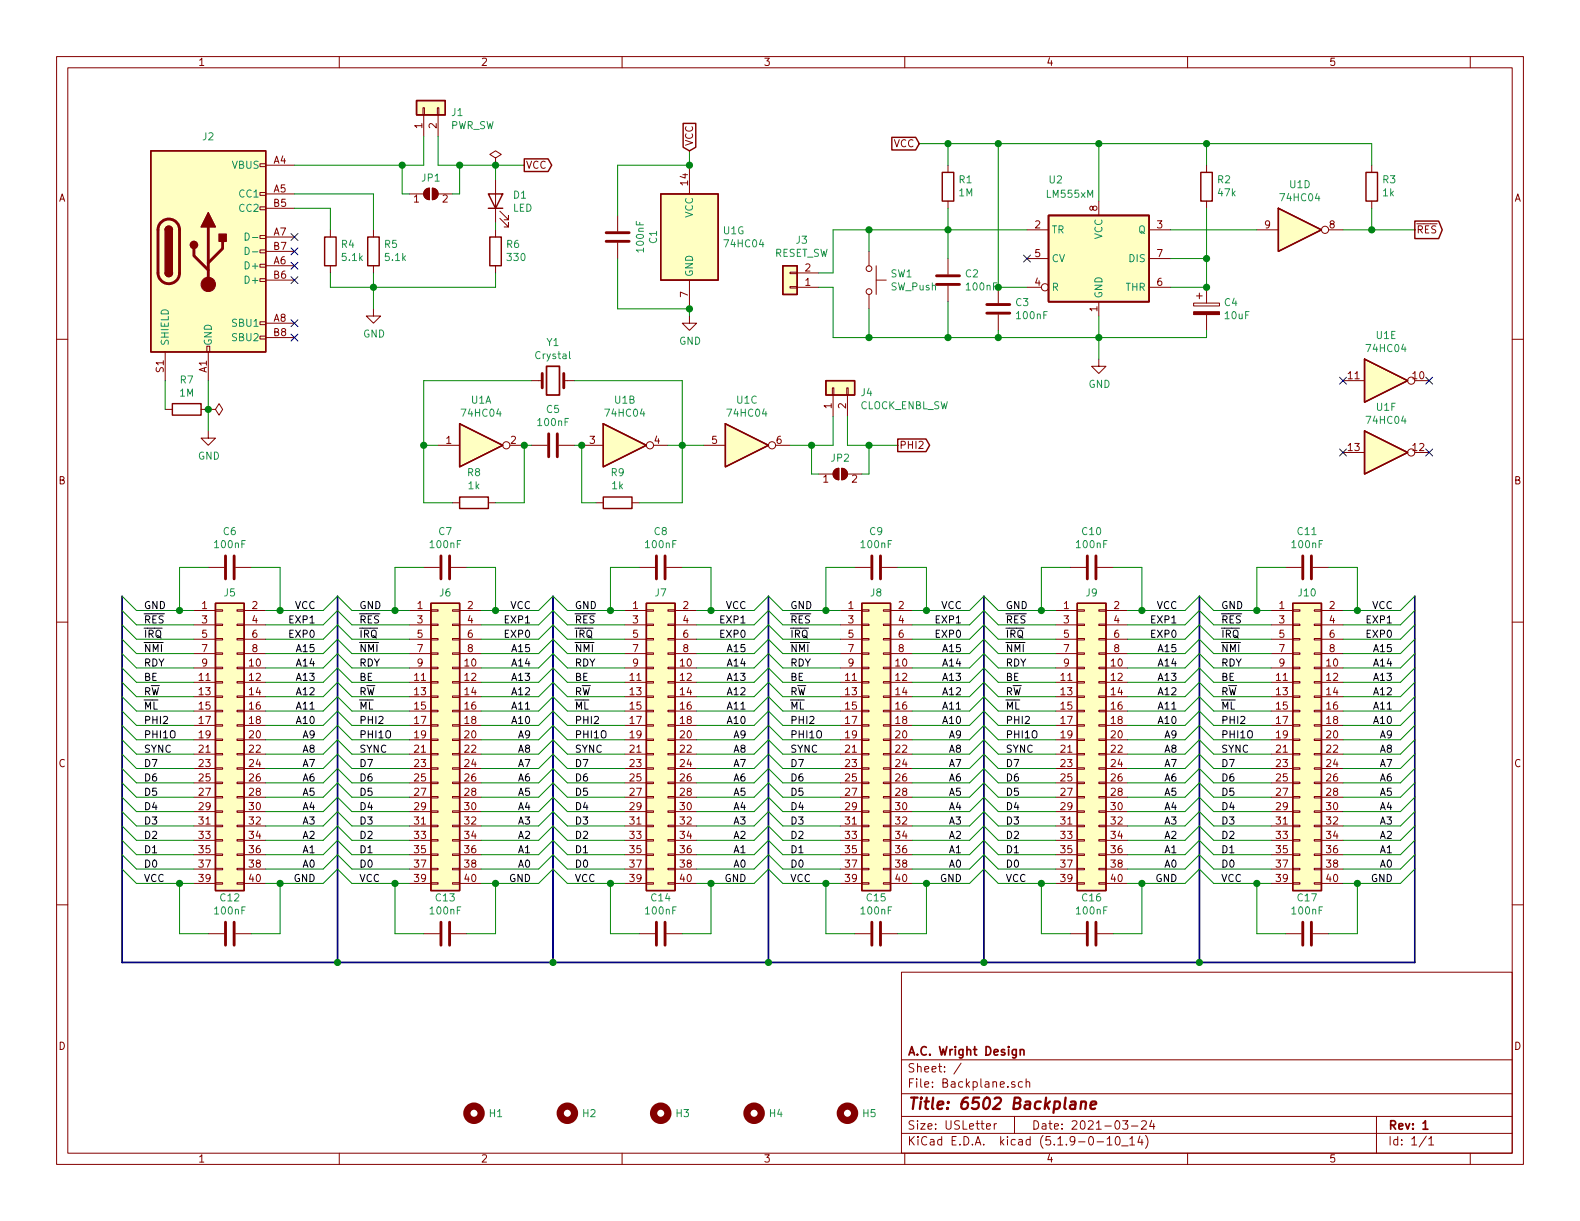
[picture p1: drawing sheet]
<svg xmlns="http://www.w3.org/2000/svg" width="279mm" height="216mm" viewBox="0 0 279 216" stroke-linecap="round" stroke-linejoin="round" font-family="sans-serif">
<defs><g id="words">
<text font-size="2.8" fill="#840000" x="160.4" y="196.2">Title: 6502 Backplane</text>
<g font-size="2.1" fill="#840000">
<text x="160.4" y="189.6">Sheet: /</text>
<text x="160.4" y="186.6">A.C. Wright Design</text>
<text x="160.4" y="192.3">File: Backplane.sch</text>
<text x="160.4" y="202.5">KiCad E.D.A. kicad (5.1.9-0-10_14)</text>
<text x="160.4" y="199.7">Size: USLetter</text>
<text x="182.4" y="199.7">Date: 2021-03-24</text>
<text x="245.4" y="199.7">Rev: 1</text>
<text x="245.4" y="202.5">Id: 1/1</text>
</g>
<g font-size="1.8" fill="#840000">
<text x="35" y="11.6">1</text>
<text x="85" y="11.6">2</text>
<text x="135" y="11.6">3</text>
<text x="185" y="11.6">4</text>
<text x="235" y="11.6">5</text>
<text x="74.7" y="22.7" transform="rotate(-90 74.7 22.7)">1</text>
<text x="77.2" y="22.7" transform="rotate(-90 77.2 22.7)">2</text>
<text x="48.4" y="29">A4</text>
<text x="93" y="29.8">VCC</text>
<text x="122.6" y="25.9" transform="rotate(-90 122.6 25.9)">VCC</text>
<text x="158" y="26">VCC</text>
<text x="10.4" y="35.6">A</text>
<text x="48.4" y="34">A5</text>
<text x="73.2" y="35.8">1</text>
<text x="78.3" y="35.8">2</text>
<text x="121.7" y="32.7" transform="rotate(-90 121.7 32.7)">14</text>
<text x="267.8" y="35.6">A</text>
<text x="48.4" y="41.7">A7</text>
<text x="48.4" y="36.6">B5</text>
<text x="183" y="40.4">2</text>
<text x="194.1" y="37.3" transform="rotate(-90 194.1 37.3)">8</text>
<text x="204.6" y="40.4">3</text>
<text x="223.7" y="40.4">9</text>
<text x="235.1" y="40.4">8</text>
<text x="250.4" y="41.3">RES</text>
<text x="48.4" y="46.7">A6</text>
<text x="48.4" y="44.2">B7</text>
<text x="183" y="45.5">5</text>
<text x="204.6" y="45.5">7</text>
<text x="48.4" y="49.3">B6</text>
<text x="121.7" y="52.6" transform="rotate(-90 121.7 52.6)">7</text>
<text x="142.4" y="50.5">1</text>
<text x="142.4" y="48">2</text>
<text x="183" y="50.5">4</text>
<text x="204.6" y="50.5">6</text>
<text x="48.4" y="56.9">A8</text>
<text x="48.4" y="59.4">B8</text>
<text x="194.1" y="55.1" transform="rotate(-90 194.1 55.1)">1</text>
<text x="29" y="65.8" transform="rotate(-90 29 65.8)">S1</text>
<text x="36.6" y="65.9" transform="rotate(-90 36.6 65.9)">A1</text>
<text x="238.4" y="67.1">11</text>
<text x="249.9" y="67.1">10</text>
<text x="147.1" y="72.2" transform="rotate(-90 147.1 72.2)">1</text>
<text x="149.6" y="72.2" transform="rotate(-90 149.6 72.2)">2</text>
<text x="78.9" y="78.5">1</text>
<text x="90.3" y="78.5">2</text>
<text x="104.3" y="78.5">3</text>
<text x="115.7" y="78.5">4</text>
<text x="125.9" y="78.5">5</text>
<text x="137.3" y="78.5">6</text>
<text x="159" y="79.4">PHI2</text>
<text x="238.4" y="79.8">13</text>
<text x="249.9" y="79.8">12</text>
<text x="10.4" y="85.6">B</text>
<text x="145.6" y="85.3">1</text>
<text x="150.6" y="85.3">2</text>
<text x="267.8" y="85.6">B</text>
<text x="35.7" y="107.7">1</text>
<text x="44.6" y="107.7">2</text>
<text x="73.8" y="107.7">1</text>
<text x="82.7" y="107.7">2</text>
<text x="111.9" y="107.7">1</text>
<text x="120.8" y="107.7">2</text>
<text x="150" y="107.7">1</text>
<text x="158.9" y="107.7">2</text>
<text x="188.1" y="107.7">1</text>
<text x="197" y="107.7">2</text>
<text x="226.2" y="107.7">1</text>
<text x="235.1" y="107.7">2</text>
<text x="35.7" y="110.2">3</text>
<text x="35.7" y="112.8">5</text>
<text x="44.6" y="110.2">4</text>
<text x="44.6" y="112.8">6</text>
<text x="73.8" y="110.2">3</text>
<text x="73.8" y="112.8">5</text>
<text x="82.7" y="110.2">4</text>
<text x="82.7" y="112.8">6</text>
<text x="111.9" y="110.2">3</text>
<text x="111.9" y="112.8">5</text>
<text x="120.8" y="110.2">4</text>
<text x="120.8" y="112.8">6</text>
<text x="150" y="110.2">3</text>
<text x="150" y="112.8">5</text>
<text x="158.9" y="110.2">4</text>
<text x="158.9" y="112.8">6</text>
<text x="188.1" y="110.2">3</text>
<text x="188.1" y="112.8">5</text>
<text x="197" y="110.2">4</text>
<text x="197" y="112.8">6</text>
<text x="226.2" y="110.2">3</text>
<text x="226.2" y="112.8">5</text>
<text x="235.1" y="110.2">4</text>
<text x="235.1" y="112.8">6</text>
<text x="35.7" y="115.3">7</text>
<text x="35.7" y="117.9">9</text>
<text x="44.1" y="117.9">10</text>
<text x="44.6" y="115.3">8</text>
<text x="73.8" y="115.3">7</text>
<text x="73.8" y="117.9">9</text>
<text x="82.2" y="117.9">10</text>
<text x="82.7" y="115.3">8</text>
<text x="111.9" y="115.3">7</text>
<text x="111.9" y="117.9">9</text>
<text x="120.3" y="117.9">10</text>
<text x="120.8" y="115.3">8</text>
<text x="150" y="115.3">7</text>
<text x="150" y="117.9">9</text>
<text x="158.4" y="117.9">10</text>
<text x="158.9" y="115.3">8</text>
<text x="188.1" y="115.3">7</text>
<text x="188.1" y="117.9">9</text>
<text x="196.5" y="117.9">10</text>
<text x="197" y="115.3">8</text>
<text x="226.2" y="115.3">7</text>
<text x="226.2" y="117.9">9</text>
<text x="234.6" y="117.9">10</text>
<text x="235.1" y="115.3">8</text>
<text x="35.2" y="120.4">11</text>
<text x="35.2" y="122.9">13</text>
<text x="35.2" y="125.5">15</text>
<text x="44.1" y="120.4">12</text>
<text x="44.1" y="122.9">14</text>
<text x="44.1" y="125.5">16</text>
<text x="73.3" y="120.4">11</text>
<text x="73.3" y="122.9">13</text>
<text x="73.3" y="125.5">15</text>
<text x="82.2" y="120.4">12</text>
<text x="82.2" y="122.9">14</text>
<text x="82.2" y="125.5">16</text>
<text x="111.4" y="120.4">11</text>
<text x="111.4" y="122.9">13</text>
<text x="111.4" y="125.5">15</text>
<text x="120.3" y="120.4">12</text>
<text x="120.3" y="122.9">14</text>
<text x="120.3" y="125.5">16</text>
<text x="149.5" y="120.4">11</text>
<text x="149.5" y="122.9">13</text>
<text x="149.5" y="125.5">15</text>
<text x="158.4" y="120.4">12</text>
<text x="158.4" y="122.9">14</text>
<text x="158.4" y="125.5">16</text>
<text x="187.6" y="120.4">11</text>
<text x="187.6" y="122.9">13</text>
<text x="187.6" y="125.5">15</text>
<text x="196.5" y="120.4">12</text>
<text x="196.5" y="122.9">14</text>
<text x="196.5" y="125.5">16</text>
<text x="225.7" y="120.4">11</text>
<text x="225.7" y="122.9">13</text>
<text x="225.7" y="125.5">15</text>
<text x="234.6" y="120.4">12</text>
<text x="234.6" y="122.9">14</text>
<text x="234.6" y="125.5">16</text>
<text x="35.2" y="128">17</text>
<text x="35.2" y="130.6">19</text>
<text x="44.1" y="128">18</text>
<text x="44.1" y="130.6">20</text>
<text x="73.3" y="128">17</text>
<text x="73.3" y="130.6">19</text>
<text x="82.2" y="128">18</text>
<text x="82.2" y="130.6">20</text>
<text x="111.4" y="128">17</text>
<text x="111.4" y="130.6">19</text>
<text x="120.3" y="128">18</text>
<text x="120.3" y="130.6">20</text>
<text x="149.5" y="128">17</text>
<text x="149.5" y="130.6">19</text>
<text x="158.4" y="128">18</text>
<text x="158.4" y="130.6">20</text>
<text x="187.6" y="128">17</text>
<text x="187.6" y="130.6">19</text>
<text x="196.5" y="128">18</text>
<text x="196.5" y="130.6">20</text>
<text x="225.7" y="128">17</text>
<text x="225.7" y="130.6">19</text>
<text x="234.6" y="128">18</text>
<text x="234.6" y="130.6">20</text>
<text x="10.4" y="135.6">C</text>
<text x="35.2" y="133.1">21</text>
<text x="35.2" y="135.6">23</text>
<text x="44.1" y="133.1">22</text>
<text x="44.1" y="135.6">24</text>
<text x="73.3" y="133.1">21</text>
<text x="73.3" y="135.6">23</text>
<text x="82.2" y="133.1">22</text>
<text x="82.2" y="135.6">24</text>
<text x="111.4" y="133.1">21</text>
<text x="111.4" y="135.6">23</text>
<text x="120.3" y="133.1">22</text>
<text x="120.3" y="135.6">24</text>
<text x="149.5" y="133.1">21</text>
<text x="149.5" y="135.6">23</text>
<text x="158.4" y="133.1">22</text>
<text x="158.4" y="135.6">24</text>
<text x="187.6" y="133.1">21</text>
<text x="187.6" y="135.6">23</text>
<text x="196.5" y="133.1">22</text>
<text x="196.5" y="135.6">24</text>
<text x="225.7" y="133.1">21</text>
<text x="225.7" y="135.6">23</text>
<text x="234.6" y="133.1">22</text>
<text x="234.6" y="135.6">24</text>
<text x="267.8" y="135.6">C</text>
<text x="35.2" y="138.2">25</text>
<text x="35.2" y="140.7">27</text>
<text x="35.2" y="143.3">29</text>
<text x="44.1" y="138.2">26</text>
<text x="44.1" y="140.7">28</text>
<text x="44.1" y="143.3">30</text>
<text x="73.3" y="138.2">25</text>
<text x="73.3" y="140.7">27</text>
<text x="73.3" y="143.3">29</text>
<text x="82.2" y="138.2">26</text>
<text x="82.2" y="140.7">28</text>
<text x="82.2" y="143.3">30</text>
<text x="111.4" y="138.2">25</text>
<text x="111.4" y="140.7">27</text>
<text x="111.4" y="143.3">29</text>
<text x="120.3" y="138.2">26</text>
<text x="120.3" y="140.7">28</text>
<text x="120.3" y="143.3">30</text>
<text x="149.5" y="138.2">25</text>
<text x="149.5" y="140.7">27</text>
<text x="149.5" y="143.3">29</text>
<text x="158.4" y="138.2">26</text>
<text x="158.4" y="140.7">28</text>
<text x="158.4" y="143.3">30</text>
<text x="187.6" y="138.2">25</text>
<text x="187.6" y="140.7">27</text>
<text x="187.6" y="143.3">29</text>
<text x="196.5" y="138.2">26</text>
<text x="196.5" y="140.7">28</text>
<text x="196.5" y="143.3">30</text>
<text x="225.7" y="138.2">25</text>
<text x="225.7" y="140.7">27</text>
<text x="225.7" y="143.3">29</text>
<text x="234.6" y="138.2">26</text>
<text x="234.6" y="140.7">28</text>
<text x="234.6" y="143.3">30</text>
<text x="35.2" y="145.8">31</text>
<text x="35.2" y="148.3">33</text>
<text x="44.1" y="145.8">32</text>
<text x="44.1" y="148.3">34</text>
<text x="73.3" y="145.8">31</text>
<text x="73.3" y="148.3">33</text>
<text x="82.2" y="145.8">32</text>
<text x="82.2" y="148.3">34</text>
<text x="111.4" y="145.8">31</text>
<text x="111.4" y="148.3">33</text>
<text x="120.3" y="145.8">32</text>
<text x="120.3" y="148.3">34</text>
<text x="149.5" y="145.8">31</text>
<text x="149.5" y="148.3">33</text>
<text x="158.4" y="145.8">32</text>
<text x="158.4" y="148.3">34</text>
<text x="187.6" y="145.8">31</text>
<text x="187.6" y="148.3">33</text>
<text x="196.5" y="145.8">32</text>
<text x="196.5" y="148.3">34</text>
<text x="225.7" y="145.8">31</text>
<text x="225.7" y="148.3">33</text>
<text x="234.6" y="145.8">32</text>
<text x="234.6" y="148.3">34</text>
<text x="35.2" y="150.9">35</text>
<text x="35.2" y="153.4">37</text>
<text x="35.2" y="156">39</text>
<text x="44.1" y="150.9">36</text>
<text x="44.1" y="153.4">38</text>
<text x="44.1" y="156">40</text>
<text x="73.3" y="150.9">35</text>
<text x="73.3" y="153.4">37</text>
<text x="73.3" y="156">39</text>
<text x="82.2" y="150.9">36</text>
<text x="82.2" y="153.4">38</text>
<text x="82.2" y="156">40</text>
<text x="111.4" y="150.9">35</text>
<text x="111.4" y="153.4">37</text>
<text x="111.4" y="156">39</text>
<text x="120.3" y="150.9">36</text>
<text x="120.3" y="153.4">38</text>
<text x="120.3" y="156">40</text>
<text x="149.5" y="150.9">35</text>
<text x="149.5" y="153.4">37</text>
<text x="149.5" y="156">39</text>
<text x="158.4" y="150.9">36</text>
<text x="158.4" y="153.4">38</text>
<text x="158.4" y="156">40</text>
<text x="187.6" y="150.9">35</text>
<text x="187.6" y="153.4">37</text>
<text x="187.6" y="156">39</text>
<text x="196.5" y="150.9">36</text>
<text x="196.5" y="153.4">38</text>
<text x="196.5" y="156">40</text>
<text x="225.7" y="150.9">35</text>
<text x="225.7" y="153.4">37</text>
<text x="225.7" y="156">39</text>
<text x="234.6" y="150.9">36</text>
<text x="234.6" y="153.4">38</text>
<text x="234.6" y="156">40</text>
<text x="10.4" y="185.6">D</text>
<text x="267.8" y="185.6">D</text>
<text x="35" y="205.5">1</text>
<text x="85" y="205.5">2</text>
<text x="135" y="205.5">3</text>
<text x="185" y="205.5">4</text>
<text x="235" y="205.5">5</text>
</g>
<g font-size="1.8" fill="#008484">
<text x="79.6" y="22.8">PWR_SW</text>
<text x="79.9" y="20.5">J1</text>
<text x="35.9" y="24.8">J2</text>
<text x="41.1" y="29.8">VBUS</text>
<text x="42.4" y="34.9">CC1</text>
<text x="74.6" y="32.1">JP1</text>
<text x="90.8" y="35.1">D1</text>
<text x="169.6" y="34.7">1M</text>
<text x="169.6" y="32.4">R1</text>
<text x="185.3" y="35">LM555xM</text>
<text x="185.6" y="32.4">U2</text>
<text x="215.3" y="32.4">R2</text>
<text x="215.5" y="34.7">47k</text>
<text x="226.6" y="35.6">74HC04</text>
<text x="228.1" y="33.3">U1D</text>
<text x="244.6" y="32.4">R3</text>
<text x="244.6" y="34.7">1k</text>
<text x="42.4" y="37.5">CC2</text>
<text x="90.7" y="37.4">LED</text>
<text x="122.6" y="38.5" transform="rotate(-90 122.6 38.5)">VCC</text>
<text x="127.9" y="41.4">U1G</text>
<text x="185.9" y="41.3">TR</text>
<text x="201.3" y="41.3">Q</text>
<text x="43.7" y="47.6">D+</text>
<text x="60.4" y="43.8">R4</text>
<text x="60.6" y="46.2">5.1k</text>
<text x="68" y="43.8">R5</text>
<text x="68.2" y="46.2">5.1k</text>
<text x="89.6" y="43.8">R6</text>
<text x="89.8" y="46.2">330</text>
<text x="113.9" y="44.4" transform="rotate(-90 113.9 44.4)">100nF</text>
<text x="116.2" y="43" transform="rotate(-90 116.2 43)">C1</text>
<text x="128.3" y="43.7">74HC04</text>
<text x="136.9" y="45.4">RESET_SW</text>
<text x="140.8" y="43.1">J3</text>
<text x="185.9" y="46.4">CV</text>
<text x="194.9" y="42.3" transform="rotate(-90 194.9 42.3)">VCC</text>
<text x="199.7" y="46.4">DIS</text>
<text x="43.7" y="50.2">D+</text>
<text x="122.6" y="49" transform="rotate(-90 122.6 49)">GND</text>
<text x="157.5" y="49">SW1</text>
<text x="157.6" y="51.4">SW_Push</text>
<text x="170.8" y="49">C2</text>
<text x="171" y="51.4">100nF</text>
<text x="185.9" y="51.4">R</text>
<text x="194.9" y="52.8" transform="rotate(-90 194.9 52.8)">GND</text>
<text x="199.1" y="51.4">THR</text>
<text x="41.2" y="57.8">SBU1</text>
<text x="64.2" y="59.7">GND</text>
<text x="179.7" y="54.1">C3</text>
<text x="179.9" y="56.4">100nF</text>
<text x="216.6" y="54.1">C4</text>
<text x="216.7" y="56.4">10uF</text>
<text x="243.4" y="59.9">U1E</text>
<text x="29.8" y="61.2" transform="rotate(-90 29.8 61.2)">SHIELD</text>
<text x="37.5" y="61.2" transform="rotate(-90 37.5 61.2)">GND</text>
<text x="41.2" y="60.3">SBU2</text>
<text x="94.8" y="63.5">Crystal</text>
<text x="96.7" y="61.2">Y1</text>
<text x="120.1" y="61">GND</text>
<text x="241.9" y="62.3">74HC04</text>
<text x="31.8" y="70.1">1M</text>
<text x="31.9" y="67.8">R7</text>
<text x="83.3" y="71.4">U1A</text>
<text x="108.7" y="71.4">U1B</text>
<text x="130.3" y="71.4">U1C</text>
<text x="152.3" y="70.1">J4</text>
<text x="192.5" y="68.6">GND</text>
<text x="81.9" y="73.7">74HC04</text>
<text x="95.2" y="75.3">100nF</text>
<text x="96.7" y="73">C5</text>
<text x="107.3" y="73.7">74HC04</text>
<text x="128.9" y="73.7">74HC04</text>
<text x="152" y="72.4">CLOCK_ENBL_SW</text>
<text x="241.9" y="75">74HC04</text>
<text x="243.4" y="72.6">U1F</text>
<text x="35" y="81.3">GND</text>
<text x="147" y="81.6">JP2</text>
<text x="82.7" y="84.2">R8</text>
<text x="82.9" y="86.5">1k</text>
<text x="108.1" y="84.2">R9</text>
<text x="108.3" y="86.5">1k</text>
<text x="39.5" y="94.6">C6</text>
<text x="77.6" y="94.6">C7</text>
<text x="115.7" y="94.6">C8</text>
<text x="153.8" y="94.6">C9</text>
<text x="191.4" y="94.6">C10</text>
<text x="229.5" y="94.6">C11</text>
<text x="38.1" y="96.9">100nF</text>
<text x="76.2" y="96.9">100nF</text>
<text x="114.3" y="96.9">100nF</text>
<text x="152.4" y="96.9">100nF</text>
<text x="190.5" y="96.9">100nF</text>
<text x="228.6" y="96.9">100nF</text>
<text x="39.7" y="105.5">J5</text>
<text x="77.8" y="105.5">J6</text>
<text x="115.9" y="105.5">J7</text>
<text x="154" y="105.5">J8</text>
<text x="192.1" y="105.5">J9</text>
<text x="229.7" y="105.5">J10</text>
<text x="38.1" y="161.7">100nF</text>
<text x="39" y="159.4">C12</text>
<text x="76.2" y="161.7">100nF</text>
<text x="77.1" y="159.4">C13</text>
<text x="114.3" y="161.7">100nF</text>
<text x="115.2" y="159.4">C14</text>
<text x="152.4" y="161.7">100nF</text>
<text x="153.3" y="159.4">C15</text>
<text x="190.5" y="161.7">100nF</text>
<text x="191.4" y="159.4">C16</text>
<text x="228.6" y="161.7">100nF</text>
<text x="229.5" y="159.4">C17</text>
<text x="86.6" y="197.5">H1</text>
<text x="103.1" y="197.5">H2</text>
<text x="119.6" y="197.5">H3</text>
<text x="136.1" y="197.5">H4</text>
<text x="152.6" y="197.5">H5</text>
</g>
<g font-size="1.8">
<text x="25.4" y="107.7">GND</text>
<text x="52.1" y="107.7">VCC</text>
<text x="63.5" y="107.7">GND</text>
<text x="90.2" y="107.7">VCC</text>
<text x="101.6" y="107.7">GND</text>
<text x="128.3" y="107.7">VCC</text>
<text x="139.7" y="107.7">GND</text>
<text x="166.4" y="107.7">VCC</text>
<text x="177.8" y="107.7">GND</text>
<text x="204.5" y="107.7">VCC</text>
<text x="215.9" y="107.7">GND</text>
<text x="242.6" y="107.7">VCC</text>
<text x="25.4" y="110.2">RES</text>
<text x="25.4" y="112.8">IRQ</text>
<text x="51.4" y="110.2">EXP1</text>
<text x="51.4" y="112.8">EXP0</text>
<text x="63.5" y="110.2">RES</text>
<text x="63.5" y="112.8">IRQ</text>
<text x="89.5" y="112.8">EXP0</text>
<text x="89.5" y="110.2">EXP1</text>
<text x="101.6" y="112.8">IRQ</text>
<text x="101.6" y="110.2">RES</text>
<text x="127.6" y="110.2">EXP1</text>
<text x="127.6" y="112.8">EXP0</text>
<text x="139.7" y="110.2">RES</text>
<text x="139.7" y="112.8">IRQ</text>
<text x="165.7" y="110.2">EXP1</text>
<text x="165.7" y="112.8">EXP0</text>
<text x="177.8" y="110.2">RES</text>
<text x="177.8" y="112.8">IRQ</text>
<text x="203.8" y="110.2">EXP1</text>
<text x="203.8" y="112.8">EXP0</text>
<text x="215.9" y="112.8">IRQ</text>
<text x="215.9" y="110.2">RES</text>
<text x="241.9" y="110.2">EXP1</text>
<text x="241.9" y="112.8">EXP0</text>
<text x="25.4" y="117.9">RDY</text>
<text x="25.4" y="115.3">NMI</text>
<text x="52.6" y="115.3">A15</text>
<text x="52.6" y="117.9">A14</text>
<text x="63.5" y="115.3">NMI</text>
<text x="63.5" y="117.9">RDY</text>
<text x="90.7" y="117.9">A14</text>
<text x="90.7" y="115.3">A15</text>
<text x="101.6" y="117.9">RDY</text>
<text x="101.6" y="115.3">NMI</text>
<text x="128.8" y="115.3">A15</text>
<text x="128.8" y="117.9">A14</text>
<text x="139.7" y="115.3">NMI</text>
<text x="139.7" y="117.9">RDY</text>
<text x="166.9" y="115.3">A15</text>
<text x="166.9" y="117.9">A14</text>
<text x="177.8" y="115.3">NMI</text>
<text x="177.8" y="117.9">RDY</text>
<text x="205" y="115.3">A15</text>
<text x="205" y="117.9">A14</text>
<text x="215.9" y="117.9">RDY</text>
<text x="215.9" y="115.3">NMI</text>
<text x="243.1" y="115.3">A15</text>
<text x="243.1" y="117.9">A14</text>
<text x="25.4" y="125.5">ML</text>
<text x="25.4" y="122.9">RW</text>
<text x="25.4" y="120.4">BE</text>
<text x="52.6" y="120.4">A13</text>
<text x="52.6" y="122.9">A12</text>
<text x="52.6" y="125.5">A11</text>
<text x="63.5" y="120.4">BE</text>
<text x="63.5" y="122.9">RW</text>
<text x="63.5" y="125.5">ML</text>
<text x="90.7" y="125.5">A11</text>
<text x="90.7" y="122.9">A12</text>
<text x="90.7" y="120.4">A13</text>
<text x="101.6" y="125.5">ML</text>
<text x="101.6" y="122.9">RW</text>
<text x="101.6" y="120.4">BE</text>
<text x="128.8" y="120.4">A13</text>
<text x="128.8" y="122.9">A12</text>
<text x="128.8" y="125.5">A11</text>
<text x="139.7" y="120.4">BE</text>
<text x="139.7" y="122.9">RW</text>
<text x="139.7" y="125.5">ML</text>
<text x="166.9" y="120.4">A13</text>
<text x="166.9" y="122.9">A12</text>
<text x="166.9" y="125.5">A11</text>
<text x="177.8" y="120.4">BE</text>
<text x="177.8" y="122.9">RW</text>
<text x="177.8" y="125.5">ML</text>
<text x="205" y="120.4">A13</text>
<text x="205" y="122.9">A12</text>
<text x="205" y="125.5">A11</text>
<text x="215.9" y="125.5">ML</text>
<text x="215.9" y="122.9">RW</text>
<text x="215.9" y="120.4">BE</text>
<text x="243.1" y="120.4">A13</text>
<text x="243.1" y="122.9">A12</text>
<text x="243.1" y="125.5">A11</text>
<text x="25.4" y="130.6">PHI1O</text>
<text x="25.4" y="128">PHI2</text>
<text x="52.6" y="128">A10</text>
<text x="53.6" y="130.6">A9</text>
<text x="63.5" y="128">PHI2</text>
<text x="63.5" y="130.6">PHI1O</text>
<text x="90.7" y="128">A10</text>
<text x="91.7" y="130.6">A9</text>
<text x="101.6" y="130.6">PHI1O</text>
<text x="101.6" y="128">PHI2</text>
<text x="128.8" y="128">A10</text>
<text x="129.8" y="130.6">A9</text>
<text x="139.7" y="128">PHI2</text>
<text x="139.7" y="130.6">PHI1O</text>
<text x="166.9" y="128">A10</text>
<text x="167.9" y="130.6">A9</text>
<text x="177.8" y="128">PHI2</text>
<text x="177.8" y="130.6">PHI1O</text>
<text x="205" y="128">A10</text>
<text x="206" y="130.6">A9</text>
<text x="215.9" y="130.6">PHI1O</text>
<text x="215.9" y="128">PHI2</text>
<text x="243.1" y="128">A10</text>
<text x="244.1" y="130.6">A9</text>
<text x="25.4" y="135.6">D7</text>
<text x="25.4" y="133.1">SYNC</text>
<text x="53.6" y="133.1">A8</text>
<text x="53.6" y="135.6">A7</text>
<text x="63.5" y="133.1">SYNC</text>
<text x="63.5" y="135.6">D7</text>
<text x="91.7" y="135.6">A7</text>
<text x="91.7" y="133.1">A8</text>
<text x="101.6" y="135.6">D7</text>
<text x="101.6" y="133.1">SYNC</text>
<text x="129.8" y="133.1">A8</text>
<text x="129.8" y="135.6">A7</text>
<text x="139.7" y="133.1">SYNC</text>
<text x="139.7" y="135.6">D7</text>
<text x="167.9" y="133.1">A8</text>
<text x="167.9" y="135.6">A7</text>
<text x="177.8" y="133.1">SYNC</text>
<text x="177.8" y="135.6">D7</text>
<text x="206" y="133.1">A8</text>
<text x="206" y="135.6">A7</text>
<text x="215.9" y="135.6">D7</text>
<text x="215.9" y="133.1">SYNC</text>
<text x="244.1" y="135.6">A7</text>
<text x="244.1" y="133.1">A8</text>
<text x="25.4" y="143.3">D4</text>
<text x="25.4" y="140.7">D5</text>
<text x="25.4" y="138.2">D6</text>
<text x="53.6" y="138.2">A6</text>
<text x="53.6" y="140.7">A5</text>
<text x="53.6" y="143.3">A4</text>
<text x="63.5" y="138.2">D6</text>
<text x="63.5" y="140.7">D5</text>
<text x="63.5" y="143.3">D4</text>
<text x="91.7" y="143.3">A4</text>
<text x="91.7" y="140.7">A5</text>
<text x="91.7" y="138.2">A6</text>
<text x="101.6" y="143.3">D4</text>
<text x="101.6" y="140.7">D5</text>
<text x="101.6" y="138.2">D6</text>
<text x="129.8" y="138.2">A6</text>
<text x="129.8" y="140.7">A5</text>
<text x="129.8" y="143.3">A4</text>
<text x="139.7" y="138.2">D6</text>
<text x="139.7" y="140.7">D5</text>
<text x="139.7" y="143.3">D4</text>
<text x="167.9" y="138.2">A6</text>
<text x="167.9" y="140.7">A5</text>
<text x="167.9" y="143.3">A4</text>
<text x="177.8" y="138.2">D6</text>
<text x="177.8" y="140.7">D5</text>
<text x="177.8" y="143.3">D4</text>
<text x="206" y="138.2">A6</text>
<text x="206" y="140.7">A5</text>
<text x="206" y="143.3">A4</text>
<text x="215.9" y="143.3">D4</text>
<text x="215.9" y="140.7">D5</text>
<text x="215.9" y="138.2">D6</text>
<text x="244.1" y="138.2">A6</text>
<text x="244.1" y="140.7">A5</text>
<text x="244.1" y="143.3">A4</text>
<text x="25.4" y="148.3">D2</text>
<text x="25.4" y="145.8">D3</text>
<text x="53.6" y="145.8">A3</text>
<text x="53.6" y="148.3">A2</text>
<text x="63.5" y="145.8">D3</text>
<text x="63.5" y="148.3">D2</text>
<text x="91.7" y="148.3">A2</text>
<text x="91.7" y="145.8">A3</text>
<text x="101.6" y="148.3">D2</text>
<text x="101.6" y="145.8">D3</text>
<text x="129.8" y="145.8">A3</text>
<text x="129.8" y="148.3">A2</text>
<text x="139.7" y="145.8">D3</text>
<text x="139.7" y="148.3">D2</text>
<text x="167.9" y="145.8">A3</text>
<text x="167.9" y="148.3">A2</text>
<text x="177.8" y="145.8">D3</text>
<text x="177.8" y="148.3">D2</text>
<text x="206" y="145.8">A3</text>
<text x="206" y="148.3">A2</text>
<text x="215.9" y="148.3">D2</text>
<text x="215.9" y="145.8">D3</text>
<text x="244.1" y="145.8">A3</text>
<text x="244.1" y="148.3">A2</text>
<text x="25.4" y="156">VCC</text>
<text x="25.4" y="153.4">D0</text>
<text x="25.4" y="150.9">D1</text>
<text x="51.9" y="156">GND</text>
<text x="53.6" y="150.9">A1</text>
<text x="53.6" y="153.4">A0</text>
<text x="63.5" y="150.9">D1</text>
<text x="63.5" y="153.4">D0</text>
<text x="63.5" y="156">VCC</text>
<text x="90" y="156">GND</text>
<text x="91.7" y="153.4">A0</text>
<text x="91.7" y="150.9">A1</text>
<text x="101.6" y="156">VCC</text>
<text x="101.6" y="153.4">D0</text>
<text x="101.6" y="150.9">D1</text>
<text x="128.1" y="156">GND</text>
<text x="129.8" y="150.9">A1</text>
<text x="129.8" y="153.4">A0</text>
<text x="139.7" y="150.9">D1</text>
<text x="139.7" y="153.4">D0</text>
<text x="139.7" y="156">VCC</text>
<text x="166.2" y="156">GND</text>
<text x="167.9" y="150.9">A1</text>
<text x="167.9" y="153.4">A0</text>
<text x="177.8" y="150.9">D1</text>
<text x="177.8" y="156">VCC</text>
<text x="177.8" y="153.4">D0</text>
<text x="204.3" y="156">GND</text>
<text x="206" y="150.9">A1</text>
<text x="206" y="153.4">A0</text>
<text x="215.9" y="156">VCC</text>
<text x="215.9" y="153.4">D0</text>
<text x="215.9" y="150.9">D1</text>
<text x="242.4" y="156">GND</text>
<text x="244.1" y="150.9">A1</text>
<text x="244.1" y="153.4">A0</text>
</g>
</g></defs>
<g fill="none" stroke="#840000" stroke-width=".18">
<path d="M10 10h259.4v195.9h-259.4zM12 12h255.4v191.9h-255.4zM60 10v2M74.8 19.1h.3v1.2h-.3zM77.3 19.1h.3v1.2h-.3zM110 10v2M160 10v2M210 10v2M260 10v2M46 36.6h1v.5h-1zM46 34h1v.5h-1zM46 29h1v.5h-1z"/>
<path d="M47 29.2h5.1M47 34.3h5.1M47 36.8h5.1M72.4 34.3h2.5M74.9 20.3v3.8M75.2 33.6l.4-.3h.3v2a1.03 1.03 0 0 1-.9-.6 1.03 1.03 0 0 1 .2-1.1zM76.5 33.3a1.02 1.02 0 0 1 1 1 1.02 1.02 0 0 1-1 1zM77.5 34.3h2.5M77.5 20.3v3.8M87.6 27.9l1-.6-1-.6-1 .6 1 .6v1.3M87.6 29.2h.1M87.6 31.8v7.6"/>
<path d="M88.4 38.6l1.5 1.5v-.7v.7h-.7M88.4 37.3l1.5 1.6v-.8v.8h-.7M109.2 38.1v2.8M121.9 29.2v5.1M167.6 29.2v1.3M167.6 35.6v1.2M194.3 35.6v2.5M213.4 29.2v1.3M213.4 35.6v1.2M242.6 29.2v1.3M242.6 35.6v1.2M10 60h2"/>
<path d="M46 59.4h1v.5h-1zM46 56.9h1v.5h-1zM46 49.3h1v.5h-1zM46 46.7h1v.5h-1zM46 44.2h1v.5h-1zM46 41.7h1v.5h-1zM47 47h5.1M47 41.9h5.1M47 57.2h5.1M47 49.5h5.1M47 44.5h5.1M47 59.7h5.1"/>
<path d="M58.4 40.6v1.3M58.4 47v1.3M66 54.6v1.3h1.3l-1.3 1.3-1.2-1.3h1.2M66 40.6v1.3M66 47v1.3M87.6 40.6v1.3M87.6 47v1.3M109.2 42.9v2.8M121.9 55.9v1.3h1.3l-1.3 1.2-1.3-1.2h1.3M121.9 49.5v5.1M139.7 48.1h1.3v.3h-1.3zM139.7 50.7h1.3v.2h-1.3z"/>
<path d="M141 50.8h3.8M141 48.3h3.8M153.7 44.5v2.5M153.7 52.1v2.5M154.9 49.5h1.8M154.9 47v5.1M167.6 45.7v2.8M167.6 50.5v2.8M176.5 50.8v2.8M176.5 55.6v2.8M181.6 50.8h2.5M181.6 40.6h3.8"/>
<path d="M181.6 45.7h3.8M194.3 53.3v2.6M203.2 50.8h3.8M203.2 40.6h3.8M203.2 45.7h3.8M211.1 53.6h4.5v.5h-4.5zM211.6 52.3h1M212.1 51.8v1M213.4 50.8v2.8M213.4 55.6v2.8M222.2 40.6h3.9M234.9 40.6h2.6"/>
<path d="M267.4 60h2M29.2 62.2v5.1M29.2 72.4h1.3M35.6 72.4h1.2M36.6 61.2h.5v1h-.5zM36.8 76.2v1.3h1.3l-1.3 1.2-1.2-1.2h1.2M36.8 72.4h1.3l.6-1 .7 1-.7 1-.6-1M36.8 72.4h.1M36.8 62.2v5.1M77.5 78.7h3.8M90.2 78.7h2.5M94 78.7h2.8"/>
<path d="M94 67.3h1.9M98.8 78.7h2.8M99.7 67.3h1.9M102.9 78.7h3.8M115.6 78.7h2.5M124.5 78.7h3.8M137.2 78.7h2.5M147.2 68.6h.2v1.3h-.2zM147.3 69.9v3.8M149.7 68.6h.3v1.3h-.3zM149.9 69.9v3.8M194.3 63.5v1.3h1.3l-1.3 1.2-1.3-1.2h1.3"/>
<path d="M237.5 67.3h3.8M250.2 67.3h2.5M80 88.9h1.3M86.4 88.9h1.2M105.4 88.9h1.3M111.8 88.9h1.2M144.8 83.8h2.5M147.5 83.2l.5-.3 .3-.1v2a1.03 1.03 0 0 1-.9-.6 1.03 1.03 0 0 1 .1-1zM148.8 82.8a1.02 1.02 0 0 1 1.1 1 1.02 1.02 0 0 1-1.1 1zM149.9 83.8h2.5M237.5 80h3.8M250.2 80h2.5"/>
<path d="M10 110h2M34.3 108h3.8M34.3 118.1h3.8M34.3 110.5h3.8M34.3 113h3.8M34.3 115.6h3.8M36.8 100.3h2.8M38.1 118h1.3v.2h-1.3zM38.1 115.4h1.3v.3h-1.3zM38.1 112.9h1.3v.3h-1.3zM38.1 110.4h1.3v.2h-1.3zM38.1 107.8h1.3v.3h-1.3z"/>
<path d="M41.7 100.3h2.7M41.9 118h1.3v.2h-1.3zM41.9 115.4h1.3v.3h-1.3zM41.9 112.9h1.3v.3h-1.3zM41.9 110.4h1.3v.2h-1.3zM41.9 107.8h1.3v.3h-1.3zM43.2 108h3.8M43.2 118.1h3.8M43.2 110.5h3.8M43.2 113h3.8M43.2 115.6h3.8M72.4 108h3.8"/>
<path d="M72.4 118.1h3.8M72.4 110.5h3.8M72.4 113h3.8M72.4 115.6h3.8M74.9 100.3h2.8M76.2 118h1.3v.2h-1.3zM76.2 115.4h1.3v.3h-1.3zM76.2 112.9h1.3v.3h-1.3zM76.2 110.4h1.3v.2h-1.3zM76.2 107.8h1.3v.3h-1.3zM79.8 100.3h2.7M80 118h1.3v.2h-1.3z"/>
<path d="M80 115.4h1.3v.3h-1.3zM80 112.9h1.3v.3h-1.3zM80 110.4h1.3v.2h-1.3zM80 107.8h1.3v.3h-1.3zM81.3 108h3.8M81.3 118.1h3.8M81.3 110.5h3.8M81.3 113h3.8M81.3 115.6h3.8M110.5 108h3.8M110.5 118.1h3.8M110.5 110.5h3.8"/>
<path d="M110.5 113h3.8M110.5 115.6h3.8M113 100.3h2.8M114.3 118h1.3v.2h-1.3zM114.3 115.4h1.3v.3h-1.3zM114.3 112.9h1.3v.3h-1.3zM114.3 110.4h1.3v.2h-1.3zM114.3 107.8h1.3v.3h-1.3zM117.9 100.3h2.7M118.1 118h1.3v.2h-1.3zM118.1 115.4h1.3v.3h-1.3zM118.1 112.9h1.3v.3h-1.3z"/>
<path d="M118.1 110.4h1.3v.2h-1.3zM118.1 107.8h1.3v.3h-1.3zM119.4 108h3.8M119.4 118.1h3.8M119.4 110.5h3.8M119.4 113h3.8M119.4 115.6h3.8M148.6 108h3.8M148.6 118.1h3.8M148.6 110.5h3.8M148.6 113h3.8M148.6 115.6h3.8"/>
<path d="M151.1 100.3h2.8M152.4 118h1.3v.2h-1.3zM152.4 115.4h1.3v.3h-1.3zM152.4 112.9h1.3v.3h-1.3zM152.4 110.4h1.3v.2h-1.3zM152.4 107.8h1.3v.3h-1.3zM156 100.3h2.7M156.2 118h1.3v.2h-1.3zM156.2 115.4h1.3v.3h-1.3zM156.2 112.9h1.3v.3h-1.3zM156.2 110.4h1.3v.2h-1.3zM156.2 107.8h1.3v.3h-1.3z"/>
<path d="M157.5 108h3.8M157.5 118.1h3.8M157.5 110.5h3.8M157.5 113h3.8M157.5 115.6h3.8M186.7 108h3.8M186.7 118.1h3.8M186.7 110.5h3.8M186.7 113h3.8M186.7 115.6h3.8M189.2 100.3h2.8M190.5 118h1.3v.2h-1.3z"/>
<path d="M190.5 115.4h1.3v.3h-1.3zM190.5 112.9h1.3v.3h-1.3zM190.5 110.4h1.3v.2h-1.3zM190.5 107.8h1.3v.3h-1.3zM194.1 100.3h2.7M194.3 118h1.3v.2h-1.3zM194.3 115.4h1.3v.3h-1.3zM194.3 112.9h1.3v.3h-1.3zM194.3 110.4h1.3v.2h-1.3zM194.3 107.8h1.3v.3h-1.3zM195.6 108h3.8M195.6 118.1h3.8"/>
<path d="M195.6 110.5h3.8M195.6 113h3.8M195.6 115.6h3.8M224.8 108h3.8M224.8 118.1h3.8M224.8 110.5h3.8M224.8 113h3.8M224.8 115.6h3.8M227.3 100.3h2.8M228.6 118h1.3v.2h-1.3zM228.6 115.4h1.3v.3h-1.3zM228.6 112.9h1.3v.3h-1.3z"/>
<path d="M228.6 110.4h1.3v.2h-1.3zM228.6 107.8h1.3v.3h-1.3zM232.2 100.3h2.7M232.4 118h1.3v.2h-1.3zM232.4 115.4h1.3v.3h-1.3zM232.4 112.9h1.3v.3h-1.3zM232.4 110.4h1.3v.2h-1.3zM232.4 107.8h1.3v.3h-1.3zM233.7 108h3.8M233.7 118.1h3.8M233.7 110.5h3.8M233.7 113h3.8"/>
<path d="M233.7 115.6h3.8M267.4 110h2M34.3 120.7h3.8M34.3 123.2h3.8M34.3 125.7h3.8M34.3 128.3h3.8M34.3 130.8h3.8M34.3 133.4h3.8M34.3 135.9h3.8M34.3 138.4h3.8M38.1 135.8h1.3v.2h-1.3zM38.1 138.3h1.3v.3h-1.3z"/>
<path d="M38.1 133.2h1.3v.3h-1.3zM38.1 128.1h1.3v.3h-1.3zM38.1 125.6h1.3v.3h-1.3zM38.1 123.1h1.3v.2h-1.3zM38.1 120.5h1.3v.3h-1.3zM38.1 130.7h1.3v.2h-1.3zM41.9 135.8h1.3v.2h-1.3zM41.9 138.3h1.3v.3h-1.3zM41.9 133.2h1.3v.3h-1.3zM41.9 128.1h1.3v.3h-1.3zM41.9 125.6h1.3v.3h-1.3zM41.9 123.1h1.3v.2h-1.3z"/>
<path d="M41.9 120.5h1.3v.3h-1.3zM41.9 130.7h1.3v.2h-1.3zM43.2 120.7h3.8M43.2 123.2h3.8M43.2 125.7h3.8M43.2 128.3h3.8M43.2 130.8h3.8M43.2 133.4h3.8M43.2 135.9h3.8M43.2 138.4h3.8M72.4 120.7h3.8M72.4 123.2h3.8"/>
<path d="M72.4 125.7h3.8M72.4 128.3h3.8M72.4 130.8h3.8M72.4 133.4h3.8M72.4 135.9h3.8M72.4 138.4h3.8M76.2 135.8h1.3v.2h-1.3zM76.2 138.3h1.3v.3h-1.3zM76.2 133.2h1.3v.3h-1.3zM76.2 128.1h1.3v.3h-1.3zM76.2 125.6h1.3v.3h-1.3zM76.2 123.1h1.3v.2h-1.3z"/>
<path d="M76.2 120.5h1.3v.3h-1.3zM76.2 130.7h1.3v.2h-1.3zM80 135.8h1.3v.2h-1.3zM80 138.3h1.3v.3h-1.3zM80 133.2h1.3v.3h-1.3zM80 128.1h1.3v.3h-1.3zM80 125.6h1.3v.3h-1.3zM80 123.1h1.3v.2h-1.3zM80 120.5h1.3v.3h-1.3zM80 130.7h1.3v.2h-1.3zM81.3 120.7h3.8M81.3 123.2h3.8"/>
<path d="M81.3 125.7h3.8M81.3 128.3h3.8M81.3 130.8h3.8M81.3 133.4h3.8M81.3 135.9h3.8M81.3 138.4h3.8M110.5 120.7h3.8M110.5 123.2h3.8M110.5 125.7h3.8M110.5 128.3h3.8M110.5 130.8h3.8M110.5 133.4h3.8"/>
<path d="M110.5 135.9h3.8M110.5 138.4h3.8M114.3 135.8h1.3v.2h-1.3zM114.3 138.3h1.3v.3h-1.3zM114.3 133.2h1.3v.3h-1.3zM114.3 128.1h1.3v.3h-1.3zM114.3 125.6h1.3v.3h-1.3zM114.3 123.1h1.3v.2h-1.3zM114.3 120.5h1.3v.3h-1.3zM114.3 130.7h1.3v.2h-1.3zM118.1 135.8h1.3v.2h-1.3zM118.1 138.3h1.3v.3h-1.3z"/>
<path d="M118.1 133.2h1.3v.3h-1.3zM118.1 128.1h1.3v.3h-1.3zM118.1 125.6h1.3v.3h-1.3zM118.1 123.1h1.3v.2h-1.3zM118.1 120.5h1.3v.3h-1.3zM118.1 130.7h1.3v.2h-1.3zM119.4 120.7h3.8M119.4 123.2h3.8M119.4 125.7h3.8M119.4 128.3h3.8M119.4 130.8h3.8M119.4 133.4h3.8"/>
<path d="M119.4 135.9h3.8M119.4 138.4h3.8M148.6 120.7h3.8M148.6 123.2h3.8M148.6 125.7h3.8M148.6 128.3h3.8M148.6 130.8h3.8M148.6 133.4h3.8M148.6 135.9h3.8M148.6 138.4h3.8M152.4 135.8h1.3v.2h-1.3zM152.4 138.3h1.3v.3h-1.3z"/>
<path d="M152.4 133.2h1.3v.3h-1.3zM152.4 128.1h1.3v.3h-1.3zM152.4 125.6h1.3v.3h-1.3zM152.4 123.1h1.3v.2h-1.3zM152.4 120.5h1.3v.3h-1.3zM152.4 130.7h1.3v.2h-1.3zM156.2 135.8h1.3v.2h-1.3zM156.2 138.3h1.3v.3h-1.3zM156.2 133.2h1.3v.3h-1.3zM156.2 128.1h1.3v.3h-1.3zM156.2 125.6h1.3v.3h-1.3zM156.2 123.1h1.3v.2h-1.3z"/>
<path d="M156.2 120.5h1.3v.3h-1.3zM156.2 130.7h1.3v.2h-1.3zM157.5 120.7h3.8M157.5 123.2h3.8M157.5 125.7h3.8M157.5 128.3h3.8M157.5 130.8h3.8M157.5 133.4h3.8M157.5 135.9h3.8M157.5 138.4h3.8M186.7 120.7h3.8M186.7 123.2h3.8"/>
<path d="M186.7 125.7h3.8M186.7 128.3h3.8M186.7 130.8h3.8M186.7 133.4h3.8M186.7 135.9h3.8M186.7 138.4h3.8M190.5 135.8h1.3v.2h-1.3zM190.5 138.3h1.3v.3h-1.3zM190.5 133.2h1.3v.3h-1.3zM190.5 128.1h1.3v.3h-1.3zM190.5 125.6h1.3v.3h-1.3zM190.5 123.1h1.3v.2h-1.3z"/>
<path d="M190.5 120.5h1.3v.3h-1.3zM190.5 130.7h1.3v.2h-1.3zM194.3 135.8h1.3v.2h-1.3zM194.3 138.3h1.3v.3h-1.3zM194.3 133.2h1.3v.3h-1.3zM194.3 128.1h1.3v.3h-1.3zM194.3 125.6h1.3v.3h-1.3zM194.3 123.1h1.3v.2h-1.3zM194.3 120.5h1.3v.3h-1.3zM194.3 130.7h1.3v.2h-1.3zM195.6 120.7h3.8M195.6 123.2h3.8"/>
<path d="M195.6 125.7h3.8M195.6 128.3h3.8M195.6 130.8h3.8M195.6 133.4h3.8M195.6 135.9h3.8M195.6 138.4h3.8M224.8 120.7h3.8M224.8 123.2h3.8M224.8 125.7h3.8M224.8 128.3h3.8M224.8 130.8h3.8M224.8 133.4h3.8"/>
<path d="M224.8 135.9h3.8M224.8 138.4h3.8M228.6 135.8h1.3v.2h-1.3zM228.6 138.3h1.3v.3h-1.3zM228.6 133.2h1.3v.3h-1.3zM228.6 128.1h1.3v.3h-1.3zM228.6 125.6h1.3v.3h-1.3zM228.6 123.1h1.3v.2h-1.3zM228.6 120.5h1.3v.3h-1.3zM228.6 130.7h1.3v.2h-1.3zM232.4 135.8h1.3v.2h-1.3zM232.4 138.3h1.3v.3h-1.3z"/>
<path d="M232.4 133.2h1.3v.3h-1.3zM232.4 128.1h1.3v.3h-1.3zM232.4 125.6h1.3v.3h-1.3zM232.4 123.1h1.3v.2h-1.3zM232.4 120.5h1.3v.3h-1.3zM232.4 130.7h1.3v.2h-1.3zM233.7 120.7h3.8M233.7 123.2h3.8M233.7 125.7h3.8M233.7 128.3h3.8M233.7 130.8h3.8M233.7 133.4h3.8"/>
<path d="M233.7 135.9h3.8M233.7 138.4h3.8M10 160h2M34.3 141h3.8M34.3 143.5h3.8M34.3 146.1h3.8M34.3 148.6h3.8M34.3 151.1h3.8M34.3 153.7h3.8M34.3 156.2h3.8M38.1 140.8h1.3v.3h-1.3zM38.1 143.4h1.3v.2h-1.3z"/>
<path d="M38.1 145.9h1.3v.3h-1.3zM38.1 148.5h1.3v.2h-1.3zM38.1 151h1.3v.3h-1.3zM38.1 153.5h1.3v.3h-1.3zM38.1 156.1h1.3v.2h-1.3zM41.9 140.8h1.3v.3h-1.3zM41.9 143.4h1.3v.2h-1.3zM41.9 145.9h1.3v.3h-1.3zM41.9 148.5h1.3v.2h-1.3zM41.9 151h1.3v.3h-1.3zM41.9 153.5h1.3v.3h-1.3zM41.9 156.1h1.3v.2h-1.3z"/>
<path d="M43.2 141h3.8M43.2 143.5h3.8M43.2 146.1h3.8M43.2 148.6h3.8M43.2 151.1h3.8M43.2 153.7h3.8M43.2 156.2h3.8M72.4 141h3.8M72.4 143.5h3.8M72.4 146.1h3.8M72.4 148.6h3.8M72.4 151.1h3.8"/>
<path d="M72.4 153.7h3.8M72.4 156.2h3.8M76.2 140.8h1.3v.3h-1.3zM76.2 143.4h1.3v.2h-1.3zM76.2 145.9h1.3v.3h-1.3zM76.2 148.5h1.3v.2h-1.3zM76.2 151h1.3v.3h-1.3zM76.2 153.5h1.3v.3h-1.3zM76.2 156.1h1.3v.2h-1.3zM80 140.8h1.3v.3h-1.3zM80 143.4h1.3v.2h-1.3zM80 145.9h1.3v.3h-1.3z"/>
<path d="M80 148.5h1.3v.2h-1.3zM80 151h1.3v.3h-1.3zM80 153.5h1.3v.3h-1.3zM80 156.1h1.3v.2h-1.3zM81.3 141h3.8M81.3 143.5h3.8M81.3 146.1h3.8M81.3 148.6h3.8M81.3 151.1h3.8M81.3 153.7h3.8M81.3 156.2h3.8M110.5 141h3.8"/>
<path d="M110.5 143.5h3.8M110.5 146.1h3.8M110.5 148.6h3.8M110.5 151.1h3.8M110.5 153.7h3.8M110.5 156.2h3.8M114.3 140.8h1.3v.3h-1.3zM114.3 143.4h1.3v.2h-1.3zM114.3 145.9h1.3v.3h-1.3zM114.3 148.5h1.3v.2h-1.3zM114.3 151h1.3v.3h-1.3zM114.3 153.5h1.3v.3h-1.3z"/>
<path d="M114.3 156.1h1.3v.2h-1.3zM118.1 140.8h1.3v.3h-1.3zM118.1 143.4h1.3v.2h-1.3zM118.1 145.9h1.3v.3h-1.3zM118.1 148.5h1.3v.2h-1.3zM118.1 151h1.3v.3h-1.3zM118.1 153.5h1.3v.3h-1.3zM118.1 156.1h1.3v.2h-1.3zM119.4 141h3.8M119.4 143.5h3.8M119.4 146.1h3.8M119.4 148.6h3.8"/>
<path d="M119.4 151.1h3.8M119.4 153.7h3.8M119.4 156.2h3.8M148.6 141h3.8M148.6 143.5h3.8M148.6 146.1h3.8M148.6 148.6h3.8M148.6 151.1h3.8M148.6 153.7h3.8M148.6 156.2h3.8M152.4 140.8h1.3v.3h-1.3zM152.4 143.4h1.3v.2h-1.3z"/>
<path d="M152.4 145.9h1.3v.3h-1.3zM152.4 148.5h1.3v.2h-1.3zM152.4 151h1.3v.3h-1.3zM152.4 153.5h1.3v.3h-1.3zM152.4 156.1h1.3v.2h-1.3zM156.2 140.8h1.3v.3h-1.3zM156.2 143.4h1.3v.2h-1.3zM156.2 145.9h1.3v.3h-1.3zM156.2 148.5h1.3v.2h-1.3zM156.2 151h1.3v.3h-1.3zM156.2 153.5h1.3v.3h-1.3zM156.2 156.1h1.3v.2h-1.3z"/>
<path d="M157.5 141h3.8M157.5 143.5h3.8M157.5 146.1h3.8M157.5 148.6h3.8M157.5 151.1h3.8M157.5 153.7h3.8M157.5 156.2h3.8M186.7 141h3.8M186.7 143.5h3.8M186.7 146.1h3.8M186.7 148.6h3.8M186.7 151.1h3.8"/>
<path d="M186.7 153.7h3.8M186.7 156.2h3.8M190.5 140.8h1.3v.3h-1.3zM190.5 143.4h1.3v.2h-1.3zM190.5 145.9h1.3v.3h-1.3zM190.5 148.5h1.3v.2h-1.3zM190.5 151h1.3v.3h-1.3zM190.5 153.5h1.3v.3h-1.3zM190.5 156.1h1.3v.2h-1.3zM194.3 140.8h1.3v.3h-1.3zM194.3 143.4h1.3v.2h-1.3zM194.3 145.9h1.3v.3h-1.3z"/>
<path d="M194.3 148.5h1.3v.2h-1.3zM194.3 151h1.3v.3h-1.3zM194.3 153.5h1.3v.3h-1.3zM194.3 156.1h1.3v.2h-1.3zM195.6 141h3.8M195.6 143.5h3.8M195.6 146.1h3.8M195.6 148.6h3.8M195.6 151.1h3.8M195.6 153.7h3.8M195.6 156.2h3.8M224.8 141h3.8"/>
<path d="M224.8 143.5h3.8M224.8 146.1h3.8M224.8 148.6h3.8M224.8 151.1h3.8M224.8 153.7h3.8M224.8 156.2h3.8M228.6 140.8h1.3v.3h-1.3zM228.6 143.4h1.3v.2h-1.3zM228.6 145.9h1.3v.3h-1.3zM228.6 148.5h1.3v.2h-1.3zM228.6 151h1.3v.3h-1.3zM228.6 153.5h1.3v.3h-1.3z"/>
<path d="M228.6 156.1h1.3v.2h-1.3zM232.4 140.8h1.3v.3h-1.3zM232.4 143.4h1.3v.2h-1.3zM232.4 145.9h1.3v.3h-1.3zM232.4 148.5h1.3v.2h-1.3zM232.4 151h1.3v.3h-1.3zM232.4 153.5h1.3v.3h-1.3zM232.4 156.1h1.3v.2h-1.3zM233.7 141h3.8M233.7 143.5h3.8M233.7 146.1h3.8M233.7 148.6h3.8"/>
<path d="M233.7 151.1h3.8M233.7 153.7h3.8M233.7 156.2h3.8M267.4 160h2M36.8 165.1h2.8M41.7 165.1h2.7M74.9 165.1h2.8M79.8 165.1h2.7M113 165.1h2.8M117.9 165.1h2.7M151.1 165.1h2.8M156 165.1h2.7"/>
<path d="M159.4 171.9h108v32h-108zM189.2 165.1h2.8M194.1 165.1h2.7M227.3 165.1h2.8M232.2 165.1h2.7M159.4 197.4h108M159.4 193.4h108M159.4 187.4h108M170 188l-1.3 1.9M174.4 199.2l.8-.2-.1-.2-.4-.1-.3 .2 .1 .7h.6M175.8 198.7v1M176.2 198.7l-.3 .1-.1 .2"/>
<path d="M179.4 197.4v3M179.5 191.3a.37 .37 0 0 0-.6 .2v.2l.6 .1v.2l-.2 .3-.4-.1M180.8 191.3h-.4l-.3 .2 .1 .6 .2 .2 .4-.1M181.5 191.4v-.1a.37 .37 0 0 1 .6 .2v.8M181.5 190.8v1.5M198.5 198.2h.9l-.4 .6 .4 .1v.6l-.2 .2-.7-.2M200.1 199.1h1.1M201.9 198.3l.2-.1h.3l.3 .1v.3v.2l-.9 .9h.9M203.7 198.1l-.4 1.1h.9M204 198.7v1M243.4 197.4v6.5M60 203.9v2"/>
<path d="M110 203.9v2M159.4 200.4h108M160 203.9v2M194 201.9h1.1M195.8 201.4l.4-.4v1.5M195.8 202.5h.8M197.4 201.1l.3-.1a.94 .94 0 0 1 0 1.5 .79 .79 0 0 1-.3-1.4zM198.3 202.6h1.2M199.8 201.4l.4-.4v1.5M199.8 202.5h.8M201.6 200.9l-.4 1.1h.9M201.9 201.5v1"/>
<path d="M202.6 200.8a1.71 1.71 0 0 1 0 2.2M210 203.9v2M252.2 200.9l-1.2 1.9M252.7 201.4l.4-.4v1.5M252.7 202.5h.8M260 203.9v2"/>
<circle cx="153.7" cy="47.5" r=".51"/>
<circle cx="153.7" cy="51.6" r=".51"/>
<circle cx="184.8" cy="50.8" r=".63"/>
<circle cx="234.3" cy="40.6" r=".63"/>
<circle cx="89.5" cy="78.7" r=".63"/>
<circle cx="114.9" cy="78.7" r=".63"/>
<circle cx="136.5" cy="78.7" r=".63"/>
<circle cx="249.6" cy="67.3" r=".63"/>
<circle cx="249.6" cy="80" r=".63"/>
</g>
<path d="M96.6 64.8h2.3v5.1h-2.3zM180.4 185.7l.1-.1a.37 .37 0 0 1 .6 .2v.8M180.4 185.6v1M251.6 198.6l.5-.4v1.5M251.6 199.7h.9" fill="none" stroke="#840000" stroke-width=".3"/>
<path d="M189.4 194.8h.7v1.3M190.2 195.2l-.7 .1a.4 .4 0 0 0-.3 .4 .4 .4 0 0 0 .2 .4l.7-.1M191.2 194.9a.52 .52 0 0 1 .8 .1l-.1 1.1M191.2 194.8l-.1 1.3M192.9 195.4l.9-.2v-.4h-.8l-.2 1 .3 .3 .5-.1" fill="none" stroke="#840000" stroke-width=".41"/>
<g fill="#ffffc2" stroke="#ffffc2" stroke-width=".18">
<path d="M38.1 106.7h5.1v50.8h-5.1z"/>
<path d="M76.2 106.7h5.1v50.8h-5.1z"/>
<path d="M114.3 106.7h5.1v50.8h-5.1z"/>
<path d="M152.4 106.7h5.1v50.8h-5.1z"/>
<path d="M26.7 26.7h20.3v35.5h-20.3z"/>
<path d="M116.8 34.3h10.2v15.2h-10.2z"/>
<path d="M138.4 47h2.6v5.1h-2.6z"/>
<path d="M190.5 106.7h5.1v50.8h-5.1z"/>
<path d="M228.6 106.7h5.1v50.8h-5.1z"/>
<path d="M81.3 74.9l7.6 3.8-7.6 3.9z"/>
<path d="M241.3 76.2l7.6 3.8-7.6 3.8z"/>
<path d="M241.3 63.5l7.6 3.8-7.6 3.8z"/>
<path d="M73.7 17.8h5v2.5h-5z"/>
<path d="M106.7 74.9l7.6 3.8-7.6 3.9z"/>
<path d="M128.3 74.9l7.6 3.8-7.6 3.9z"/>
<path d="M226.1 36.8l7.6 3.8-7.6 3.9z"/>
<path d="M185.4 38.1h17.8v15.2h-17.8z"/>
<path d="M146 67.3h5.1v2.6h-5.1z"/>
</g>
<g fill="none" stroke="#840000" stroke-width=".25">
<path d="M73.7 17.8h5v2.5h-5zM26.7 26.7h20.3v35.5h-20.3zM86.4 34.3h2.5l-1.3 2.5zM86.4 36.8h2.5M92.7 28.1h4.2l.7 1.1-.7 1.1h-4.2zM116.8 34.3h10.2v15.2h-10.2zM120.8 21.8h2.2v4.2l-1.1 .7-1.1-.7zM157.7 24.3h4.2l.7 1.1-.7 1.1h-4.2zM166.6 30.5h2.1v5.1h-2.1zM185.4 38.1h17.8v15.2h-17.8zM212.3 30.5h2.1v5.1h-2.1zM226.1 36.8l7.6 3.8-7.6 3.9z"/>
<path d="M241.6 30.5h2v5.1h-2zM250.2 39.1h4.2l.6 1.5-.6 1.6h-4.2zM29.2 48.3a.63 .63 0 0 0 .6 .6 .63 .63 0 0 0 .7-.6M29.2 40.6a.63 .63 0 0 1 .6-.6 .63 .63 0 0 1 .7 .6M57.4 41.9h2v5.1h-2zM65 41.9h2.1v5.1h-2.1zM86.6 41.9h2v5.1h-2zM138.4 47h2.6v5.1h-2.6zM30.5 71.4h5.1v2h-5.1zM81.3 74.9l7.6 3.8-7.6 3.9zM106.7 74.9l7.6 3.8-7.6 3.9zM128.3 74.9l7.6 3.8-7.6 3.9z"/>
<path d="M146 67.3h5.1v2.6h-5.1zM158.7 77.6h5.1l.6 1.1-.6 1.2h-5.1zM241.3 76.2l7.6 3.8-7.6 3.8zM241.3 63.5l7.6 3.8-7.6 3.8zM81.3 87.9h5.1v2h-5.1zM106.7 87.9h5.1v2h-5.1zM38.1 106.7h5.1v50.8h-5.1zM76.2 106.7h5.1v50.8h-5.1zM114.3 106.7h5.1v50.8h-5.1zM152.4 106.7h5.1v50.8h-5.1zM190.5 106.7h5.1v50.8h-5.1zM228.6 106.7h5.1v50.8h-5.1z"/>
</g>
<g fill="none" stroke="#840000" stroke-width=".51">
<path d="M28.5 39.3a1.89 1.89 0 0 1 2.1-.4 1.89 1.89 0 0 1 1.1 1.7v7.7a1.9 1.9 0 0 1-1.9 1.9 1.9 1.9 0 0 1-1.9-1.9v-7.8l.1-.5zM34.3 43.9v1.3l2.5 2.6M36.8 40.1v10.2M39.4 42.7v1.2l-2.6 2.6M107.2 41.1h4.1M107.2 42.7h4.1M165.6 50.3h4.1M165.6 48.8h4.1M174.5 55.4h4.1M174.5 53.8h4.1M95.9 66v2.6M97 76.7v4.1"/>
<path d="M98.6 76.7v4.1M99.7 66v2.6M39.9 98.3v4.1M41.4 98.3v4.1M78 98.3v4.1M79.5 98.3v4.1M116.1 98.3v4.1M117.6 98.3v4.1M154.2 98.3v4.1M155.7 98.3v4.1M192.3 98.3v4.1M193.8 98.3v4.1"/>
<path d="M230.4 98.3v4.1M231.9 98.3v4.1M39.9 163.1v4M41.4 163.1v4M78 163.1v4M79.5 163.1v4M116.1 163.1v4M117.6 163.1v4M154.2 163.1v4M155.7 163.1v4M192.3 163.1v4M193.8 163.1v4"/>
<path d="M230.4 163.1v4M231.9 163.1v4"/>
</g>
<g fill="#840000" stroke="#840000" stroke-width=".25">
<path d="M29.2 48.3h1.3a.63 .63 0 0 1-.7 .6 .63 .63 0 0 1-.6-.6z"/>
<path d="M29.4 40.2a.63 .63 0 0 1 .7-.2 .63 .63 0 0 1 .4 .6h-1.3z"/>
<path d="M29.2 40.6h1.3v7.7h-1.3z"/>
<path d="M38.7 41.4h1.3v1.3h-1.3z"/>
<path d="M36.8 37.6l1.3 2.5h-2.5z"/>
<circle cx="34.3" cy="43.3" r=".63"/>
</g>
<g fill="#840000" stroke="#840000" stroke-width=".18">
<path d="M211.1 55.1h4.5v.5h-4.5z"/>
<path d="M75.2 33.6l.4-.3h.3v2a1.03 1.03 0 0 1-.9-.6 1.03 1.03 0 0 1 .2-1.1z"/>
<path d="M76.5 33.3a1.02 1.02 0 0 1 1 1 1.02 1.02 0 0 1-1 1z"/>
<path d="M147.5 83.2l.5-.3 .3-.1v2a1.03 1.03 0 0 1-.9-.6 1.03 1.03 0 0 1 .1-1z"/>
<path d="M148.8 82.8a1.02 1.02 0 0 1 1.1 1 1.02 1.02 0 0 1-1.1 1z"/>
<circle cx="36.8" cy="50.3" r="1.27"/>
</g>
<path d="M43.4 41.2a.64 .64 0 0 1 .7 .6 .64 .64 0 0 1-.7 .7zM43.4 43.7a.64 .64 0 0 1 .7 .7 .64 .64 0 0 1-.7 .6zM44.6 42h1M44.6 44.5h1M100.7 62.2v1l.2 .2" fill="none" stroke="#008484" stroke-width=".18"/>
<g fill="none" stroke="#840000" stroke-width="1.3">
<circle cx="83.8" cy="196.8" r="1.27"/>
<circle cx="100.3" cy="196.8" r="1.27"/>
<circle cx="116.8" cy="196.8" r="1.27"/>
<circle cx="133.3" cy="196.8" r="1.27"/>
<circle cx="149.9" cy="196.8" r="1.27"/>
</g>
<path d="M21.6 105.4v64.8h228.6v-64.8M59.7 105.4v64.8M97.8 105.4v64.8M135.9 105.4v64.8M174 105.4v64.8M212.1 105.4v64.8" fill="none" stroke="#000084" stroke-width=".3"/>
<g fill="none" stroke="#008400" stroke-width=".18">
<path d="M52.1 36.8h6.3v3.8M52.1 34.3h13.9v6.3M71.1 29.2v5.1h1.3M74.9 24.1v5.1h-22.8M77.5 24.1v5.1h15.2M81.3 29.2v5.1h-1.3M87.6 29.2v2.6M87.6 39.4v1.2M121.9 26.7v2.5h-12.7v8.9M162.6 25.4h80v3.8M167.6 25.4v3.8M167.6 36.8v8.9"/>
<path d="M176.5 25.4v25.4h5.1M194.3 25.4v10.2M213.4 36.8v14h-6.4M213.4 25.4v3.8M242.6 36.8v3.8M58.4 48.3v2.5h29.2v-2.5M66 48.3v6.3M109.2 45.7v8.9h12.7v1.3M144.8 50.8h2.5v8.9h66.1v-1.3M153.7 40.6v3.9M153.7 54.6v5.1M167.6 53.3v6.4"/>
<path d="M176.5 58.4v1.3M181.6 40.6h-34.3v7.7h-2.5M194.3 55.9v7.6M207 40.6h15.2M207 45.7h6.4M237.5 40.6h12.7M29.2 67.3v5.1M36.8 67.3v8.9M74.9 78.7h2.6M94 78.7h-1.3v10.2h-5.1M94 67.3h-19.1v21.6h5.1M101.6 78.7h1.3v10.2h2.5"/>
<path d="M101.6 67.3h19v21.6h-7.6M118.1 78.7h6.4M143.5 78.7v5.1h1.3M147.3 73.7v5h-7.6M149.9 73.7v5h8.8M153.7 78.7v5.1h-1.3M21.6 105.4l2.5 2.6h10.2M21.6 118.1l2.5 2.6h10.2M21.6 110.5l2.5 2.5h10.2M21.6 108l2.5 2.5h10.2M21.6 113l2.5 2.6h10.2M21.6 115.6l2.5 2.5h10.2"/>
<path d="M36.8 100.3h-5.1v7.7M44.4 100.3h5.1v7.7M47 108h10.1l2.6-2.6 2.5 2.6h10.2M47 113h10.1l2.6-2.5 2.5 2.5h10.2M47 110.5h10.1l2.6-2.5 2.5 2.5h10.2M47 115.6h10.1l2.6-2.6 2.5 2.6h10.2M47 118.1h10.1l2.6-2.5 2.5 2.5h10.2M74.9 100.3h-5.1v7.7M82.5 100.3h5.1v7.7M85.1 108h10.1l2.6-2.6 2.5 2.6h10.2M85.1 113h10.1l2.6-2.5 2.5 2.5h10.2M85.1 110.5h10.1l2.6-2.5 2.5 2.5h10.2"/>
<path d="M85.1 115.6h10.1l2.6-2.6 2.5 2.6h10.2M85.1 118.1h10.1l2.6-2.5 2.5 2.5h10.2M113 100.3h-5.1v7.7M120.6 100.3h5.1v7.7M123.2 108h10.1l2.6-2.6 2.5 2.6h10.2M123.2 113h10.1l2.6-2.5 2.5 2.5h10.2M123.2 110.5h10.1l2.6-2.5 2.5 2.5h10.2M123.2 115.6h10.1l2.6-2.6 2.5 2.6h10.2M123.2 118.1h10.1l2.6-2.5 2.5 2.5h10.2M151.1 100.3h-5.1v7.7M158.7 100.3h5.1v7.7M161.3 108h10.1l2.6-2.6 2.5 2.6h10.2"/>
<path d="M161.3 113h10.1l2.6-2.5 2.5 2.5h10.2M161.3 110.5h10.1l2.6-2.5 2.5 2.5h10.2M161.3 115.6h10.1l2.6-2.6 2.5 2.6h10.2M161.3 118.1h10.1l2.6-2.5 2.5 2.5h10.2M189.2 100.3h-5.1v7.7M196.8 100.3h5.1v7.7M199.4 108h10.1l2.6-2.6 2.5 2.6h10.2M199.4 113h10.1l2.6-2.5 2.5 2.5h10.2M199.4 110.5h10.1l2.6-2.5 2.5 2.5h10.2M199.4 115.6h10.1l2.6-2.6 2.5 2.6h10.2M199.4 118.1h10.1l2.6-2.5 2.5 2.5h10.2M227.3 100.3h-5.1v7.7"/>
<path d="M234.9 100.3h5.1v7.7M250.2 105.4l-2.6 2.6h-10.1M250.2 118.1l-2.6 2.6h-10.1M250.2 110.5l-2.6 2.5h-10.1M250.2 108l-2.6 2.5h-10.1M250.2 113l-2.6 2.6h-10.1M250.2 115.6l-2.6 2.5h-10.1M21.6 120.7l2.5 2.5h10.2M21.6 123.2l2.5 2.5h10.2M21.6 125.7l2.5 2.6h10.2M21.6 128.3l2.5 2.5h10.2M21.6 130.8l2.5 2.6h10.2"/>
<path d="M21.6 133.4l2.5 2.5h10.2M21.6 135.9l2.5 2.5h10.2M21.6 138.4l2.5 2.6h10.2M47 120.7h10.1l2.6-2.6 2.5 2.6h10.2M47 123.2h10.1l2.6-2.5 2.5 2.5h10.2M47 125.7h10.1l2.6-2.5 2.5 2.5h10.2M47 128.3h10.1l2.6-2.6 2.5 2.6h10.2M47 130.8h10.1l2.6-2.5 2.5 2.5h10.2M47 133.4h10.1l2.6-2.6 2.5 2.6h10.2M47 135.9h10.1l2.6-2.5 2.5 2.5h10.2M47 138.4h10.1l2.6-2.5 2.5 2.5h10.2M85.1 120.7h10.1l2.6-2.6 2.5 2.6h10.2"/>
<path d="M85.1 123.2h10.1l2.6-2.5 2.5 2.5h10.2M85.1 125.7h10.1l2.6-2.5 2.5 2.5h10.2M85.1 128.3h10.1l2.6-2.6 2.5 2.6h10.2M85.1 130.8h10.1l2.6-2.5 2.5 2.5h10.2M85.1 133.4h10.1l2.6-2.6 2.5 2.6h10.2M85.1 135.9h10.1l2.6-2.5 2.5 2.5h10.2M85.1 138.4h10.1l2.6-2.5 2.5 2.5h10.2M123.2 120.7h10.1l2.6-2.6 2.5 2.6h10.2M123.2 123.2h10.1l2.6-2.5 2.5 2.5h10.2M123.2 125.7h10.1l2.6-2.5 2.5 2.5h10.2M123.2 128.3h10.1l2.6-2.6 2.5 2.6h10.2M123.2 130.8h10.1l2.6-2.5 2.5 2.5h10.2"/>
<path d="M123.2 133.4h10.1l2.6-2.6 2.5 2.6h10.2M123.2 135.9h10.1l2.6-2.5 2.5 2.5h10.2M123.2 138.4h10.1l2.6-2.5 2.5 2.5h10.2M161.3 120.7h10.1l2.6-2.6 2.5 2.6h10.2M161.3 123.2h10.1l2.6-2.5 2.5 2.5h10.2M161.3 125.7h10.1l2.6-2.5 2.5 2.5h10.2M161.3 128.3h10.1l2.6-2.6 2.5 2.6h10.2M161.3 130.8h10.1l2.6-2.5 2.5 2.5h10.2M161.3 133.4h10.1l2.6-2.6 2.5 2.6h10.2M161.3 135.9h10.1l2.6-2.5 2.5 2.5h10.2M161.3 138.4h10.1l2.6-2.5 2.5 2.5h10.2M199.4 120.7h10.1l2.6-2.6 2.5 2.6h10.2"/>
<path d="M199.4 123.2h10.1l2.6-2.5 2.5 2.5h10.2M199.4 125.7h10.1l2.6-2.5 2.5 2.5h10.2M199.4 128.3h10.1l2.6-2.6 2.5 2.6h10.2M199.4 130.8h10.1l2.6-2.5 2.5 2.5h10.2M199.4 133.4h10.1l2.6-2.6 2.5 2.6h10.2M199.4 135.9h10.1l2.6-2.5 2.5 2.5h10.2M199.4 138.4h10.1l2.6-2.5 2.5 2.5h10.2M250.2 120.7l-2.6 2.5h-10.1M250.2 123.2l-2.6 2.5h-10.1M250.2 125.7l-2.6 2.6h-10.1M250.2 128.3l-2.6 2.5h-10.1M250.2 130.8l-2.6 2.6h-10.1"/>
<path d="M250.2 133.4l-2.6 2.5h-10.1M250.2 135.9l-2.6 2.5h-10.1M250.2 138.4l-2.6 2.6h-10.1M21.6 153.7l2.5 2.5h10.2M21.6 141l2.5 2.5h10.2M21.6 143.5l2.5 2.6h10.2M21.6 146.1l2.5 2.5h10.2M21.6 148.6l2.5 2.5h10.2M21.6 151.1l2.5 2.6h10.2M31.7 156.2v8.9h5.1M47 156.2h10.1l2.6-2.5 2.5 2.5h10.2M47 141h10.1l2.6-2.6 2.5 2.6h10.2"/>
<path d="M47 143.5h10.1l2.6-2.5 2.5 2.5h10.2M47 146.1h10.1l2.6-2.6 2.5 2.6h10.2M47 148.6h10.1l2.6-2.5 2.5 2.5h10.2M47 151.1h10.1l2.6-2.5 2.5 2.5h10.2M47 153.7h10.1l2.6-2.6 2.5 2.6h10.2M49.5 156.2v8.9h-5.1M69.8 156.2v8.9h5.1M85.1 156.2h10.1l2.6-2.5 2.5 2.5h10.2M85.1 141h10.1l2.6-2.6 2.5 2.6h10.2M85.1 143.5h10.1l2.6-2.5 2.5 2.5h10.2M85.1 146.1h10.1l2.6-2.6 2.5 2.6h10.2M85.1 148.6h10.1l2.6-2.5 2.5 2.5h10.2"/>
<path d="M85.1 151.1h10.1l2.6-2.5 2.5 2.5h10.2M85.1 153.7h10.1l2.6-2.6 2.5 2.6h10.2M87.6 156.2v8.9h-5.1M107.9 156.2v8.9h5.1M123.2 156.2h10.1l2.6-2.5 2.5 2.5h10.2M123.2 141h10.1l2.6-2.6 2.5 2.6h10.2M123.2 143.5h10.1l2.6-2.5 2.5 2.5h10.2M123.2 146.1h10.1l2.6-2.6 2.5 2.6h10.2M123.2 148.6h10.1l2.6-2.5 2.5 2.5h10.2M123.2 151.1h10.1l2.6-2.5 2.5 2.5h10.2M123.2 153.7h10.1l2.6-2.6 2.5 2.6h10.2M125.7 156.2v8.9h-5.1"/>
<path d="M146 156.2v8.9h5.1M161.3 156.2h10.1l2.6-2.5 2.5 2.5h10.2M161.3 141h10.1l2.6-2.6 2.5 2.6h10.2M161.3 143.5h10.1l2.6-2.5 2.5 2.5h10.2M161.3 146.1h10.1l2.6-2.6 2.5 2.6h10.2M161.3 148.6h10.1l2.6-2.5 2.5 2.5h10.2M161.3 151.1h10.1l2.6-2.5 2.5 2.5h10.2M161.3 153.7h10.1l2.6-2.6 2.5 2.6h10.2M163.8 156.2v8.9h-5.1M184.1 156.2v8.9h5.1M199.4 156.2h10.1l2.6-2.5 2.5 2.5h10.2M199.4 141h10.1l2.6-2.6 2.5 2.6h10.2"/>
<path d="M199.4 143.5h10.1l2.6-2.5 2.5 2.5h10.2M199.4 146.1h10.1l2.6-2.6 2.5 2.6h10.2M199.4 148.6h10.1l2.6-2.5 2.5 2.5h10.2M199.4 151.1h10.1l2.6-2.5 2.5 2.5h10.2M199.4 153.7h10.1l2.6-2.6 2.5 2.6h10.2M201.9 156.2v8.9h-5.1M222.2 156.2v8.9h5.1M240 156.2v8.9h-5.1M250.2 153.7l-2.6 2.5h-10.1M250.2 141l-2.6 2.5h-10.1M250.2 143.5l-2.6 2.6h-10.1M250.2 146.1l-2.6 2.5h-10.1"/>
<path d="M250.2 148.6l-2.6 2.5h-10.1M250.2 151.1l-2.6 2.6h-10.1"/>
</g>
<g fill="#008400" stroke="#008400" stroke-width=".25">
<circle cx="201.9" cy="108" r=".51"/>
<circle cx="87.6" cy="108" r=".51"/>
<circle cx="222.3" cy="156.2" r=".51"/>
<circle cx="213.4" cy="25.4" r=".51"/>
<circle cx="222.3" cy="108" r=".51"/>
<circle cx="242.6" cy="40.6" r=".51"/>
<circle cx="201.9" cy="156.2" r=".51"/>
<circle cx="92.7" cy="78.7" r=".51"/>
<circle cx="102.9" cy="78.7" r=".51"/>
<circle cx="120.7" cy="78.7" r=".51"/>
<circle cx="153.7" cy="78.7" r=".51"/>
<circle cx="143.5" cy="78.7" r=".51"/>
<circle cx="174" cy="170.2" r=".51"/>
<circle cx="135.9" cy="170.2" r=".51"/>
<circle cx="97.8" cy="170.2" r=".51"/>
<circle cx="59.7" cy="170.2" r=".51"/>
<circle cx="87.6" cy="29.2" r=".51"/>
<circle cx="74.9" cy="78.7" r=".51"/>
<circle cx="36.8" cy="72.4" r=".51"/>
<circle cx="163.8" cy="108" r=".51"/>
<circle cx="163.8" cy="156.2" r=".51"/>
<circle cx="31.8" cy="108" r=".51"/>
<circle cx="87.6" cy="156.2" r=".51"/>
<circle cx="125.7" cy="156.2" r=".51"/>
<circle cx="184.2" cy="108" r=".51"/>
<circle cx="184.2" cy="156.2" r=".51"/>
<circle cx="146.1" cy="108" r=".51"/>
<circle cx="146.1" cy="156.2" r=".51"/>
<circle cx="49.5" cy="108" r=".51"/>
<circle cx="49.5" cy="156.2" r=".51"/>
<circle cx="69.9" cy="108" r=".51"/>
<circle cx="69.9" cy="156.2" r=".51"/>
<circle cx="108" cy="156.2" r=".51"/>
<circle cx="108" cy="108" r=".51"/>
<circle cx="212.1" cy="170.2" r=".51"/>
<circle cx="213.4" cy="50.8" r=".51"/>
<circle cx="125.7" cy="108" r=".51"/>
<circle cx="194.3" cy="25.4" r=".51"/>
<circle cx="213.4" cy="45.7" r=".51"/>
<circle cx="194.3" cy="59.7" r=".51"/>
<circle cx="31.8" cy="156.2" r=".51"/>
<circle cx="153.7" cy="59.7" r=".51"/>
<circle cx="167.6" cy="59.7" r=".51"/>
<circle cx="153.7" cy="40.6" r=".51"/>
<circle cx="121.9" cy="29.2" r=".51"/>
<circle cx="167.6" cy="40.6" r=".51"/>
<circle cx="240" cy="108" r=".51"/>
<circle cx="121.9" cy="54.6" r=".51"/>
<circle cx="167.6" cy="25.4" r=".51"/>
<circle cx="176.5" cy="25.4" r=".51"/>
<circle cx="176.5" cy="50.8" r=".51"/>
<circle cx="66" cy="50.8" r=".51"/>
<circle cx="176.5" cy="59.7" r=".51"/>
<circle cx="240" cy="156.2" r=".51"/>
<circle cx="81.3" cy="29.2" r=".51"/>
<circle cx="71.1" cy="29.2" r=".51"/>
</g>
<g fill="none" stroke="#000084" stroke-width=".18">
<path d="M51.5 59.1l1.2 1.2M51.5 56.5l1.2 1.3M51.5 48.9l1.2 1.2M51.5 46.4l1.2 1.2M51.5 43.8l1.2 1.3M51.5 41.3l1.2 1.2M52.7 59.1l-1.2 1.2M52.7 56.5l-1.2 1.3M52.7 48.9l-1.2 1.2M52.7 46.4l-1.2 1.2M52.7 43.8l-1.2 1.3M52.7 41.3l-1.2 1.2"/>
<path d="M181 45.1l1.2 1.2M182.2 45.1l-1.2 1.2M236.9 79.4l1.2 1.2M236.9 66.7l1.2 1.2M238.1 79.4l-1.2 1.2M238.1 66.7l-1.2 1.2M252.1 79.4l1.2 1.2M252.1 66.7l1.2 1.2M253.3 79.4l-1.2 1.2M253.3 66.7l-1.2 1.2"/>
</g>
<use href="#words"/>
</svg>
